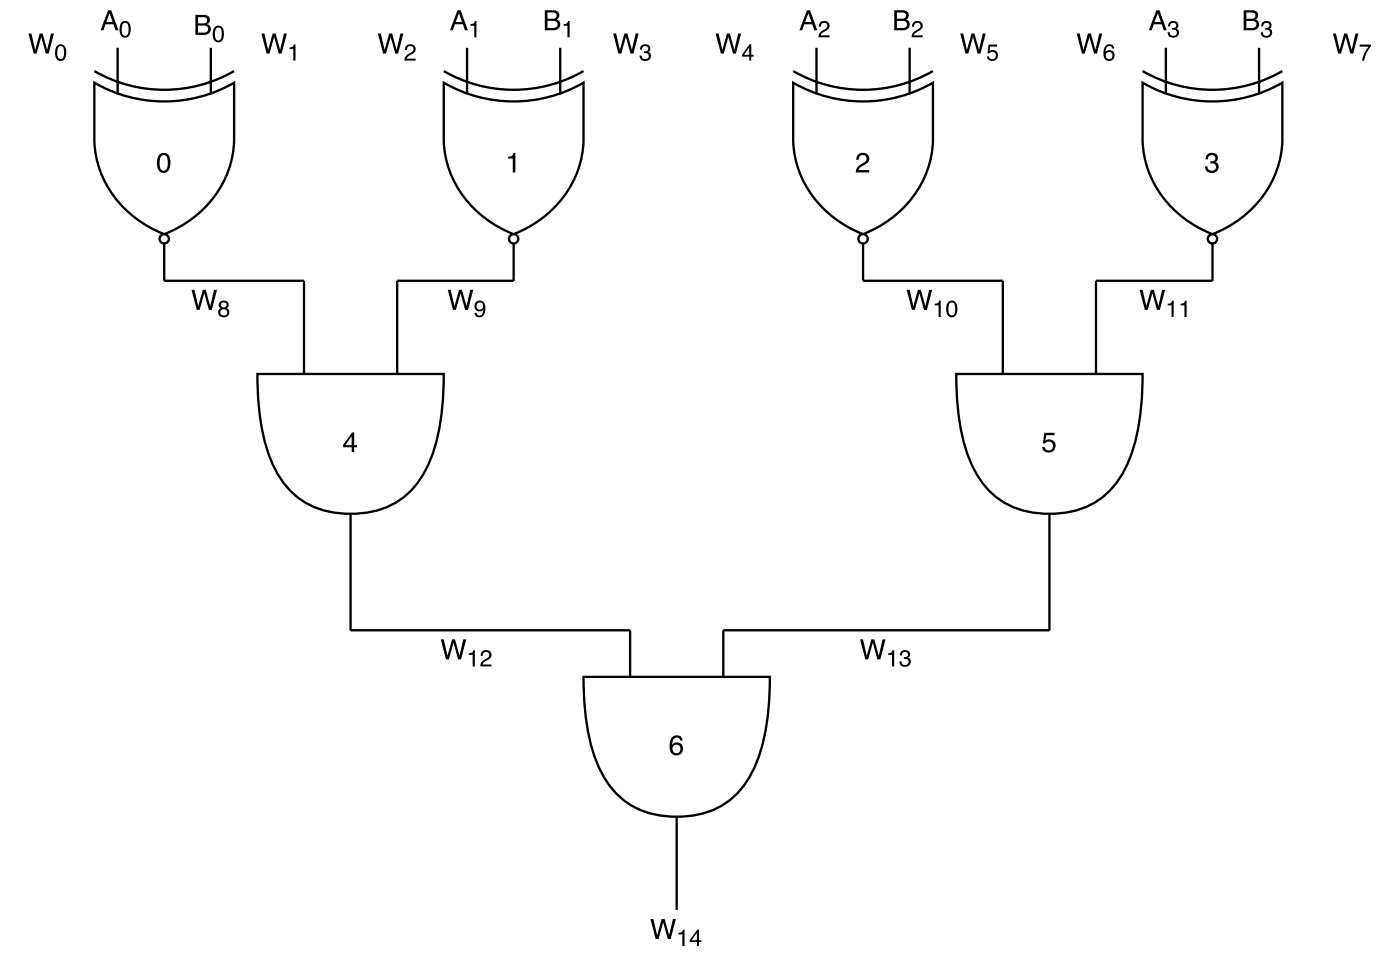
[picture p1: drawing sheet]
<svg xmlns="http://www.w3.org/2000/svg" width="212mm" height="145mm" viewBox="0 0 212 145" stroke-linecap="round" stroke-linejoin="round" font-family="sans-serif">
<path d="M14.3 12.5a21.2 21.2 0 0 0 21.2 0v8.8a16 16 0 0 1-10.6 14.2 16 16 0 0 1-10.6-14.2zM14.3 10.8a21.2 21.2 0 0 0 21.2 0M17.8 7.2v7.1M31.9 7.2v7.1M24.9 36.9v5.6" fill="none" stroke="#000" stroke-width=".35"/>
<circle cx="24.9" cy="36.2" r=".71" fill="#fff"/>
<circle cx="24.9" cy="36.2" r=".71" fill="none" stroke="#000" stroke-width=".35"/>
<path d="M67.2 12.5a21.2 21.2 0 0 0 21.2 0v8.8a16 16 0 0 1-10.6 14.2 16 16 0 0 1-10.6-14.2z" fill="#fff"/>
<path d="M67.2 12.5a21.2 21.2 0 0 0 21.2 0v8.8a16 16 0 0 1-10.6 14.2 16 16 0 0 1-10.6-14.2zM67.2 10.8a21.2 21.2 0 0 0 21.2 0M70.7 7.2v7.1M84.8 7.2v7.1M77.8 36.9v5.6" fill="none" stroke="#000" stroke-width=".35"/>
<circle cx="77.8" cy="36.2" r=".71" fill="#fff"/>
<circle cx="77.8" cy="36.2" r=".71" fill="none" stroke="#000" stroke-width=".35"/>
<path d="M120.1 12.5a21.2 21.2 0 0 0 21.2 0v8.8a16 16 0 0 1-10.6 14.2 16 16 0 0 1-10.6-14.2z" fill="#fff"/>
<path d="M120.1 12.5a21.2 21.2 0 0 0 21.2 0v8.8a16 16 0 0 1-10.6 14.2 16 16 0 0 1-10.6-14.2zM120.1 10.8a21.2 21.2 0 0 0 21.2 0M123.6 7.2v7.1M137.8 7.2v7.1M130.7 36.9v5.6" fill="none" stroke="#000" stroke-width=".35"/>
<circle cx="130.7" cy="36.2" r=".71" fill="#fff"/>
<circle cx="130.7" cy="36.2" r=".71" fill="none" stroke="#000" stroke-width=".35"/>
<path d="M173 12.5a21.2 21.2 0 0 0 21.2 0v8.8a16 16 0 0 1-10.6 14.2 16 16 0 0 1-10.6-14.2z" fill="#fff"/>
<path d="M173 12.5a21.2 21.2 0 0 0 21.2 0v8.8a16 16 0 0 1-10.6 14.2 16 16 0 0 1-10.6-14.2zM173 10.8a21.2 21.2 0 0 0 21.2 0M176.6 7.2v7.1M190.7 7.2v7.1M183.6 36.9v5.6" fill="none" stroke="#000" stroke-width=".35"/>
<circle cx="183.6" cy="36.2" r=".71" fill="#fff"/>
<circle cx="183.6" cy="36.2" r=".71" fill="none" stroke="#000" stroke-width=".35"/>
<path d="M39 56.6h28.2a34.3 34.3 0 0 1-2.4 13.9 12 12 0 0 1-11.7 7.3 12 12 0 0 1-11.7-7.3 30.2 30.2 0 0 1-2.4-11.5z" fill="#fff"/>
<path d="M39 56.6h28.2a34.3 34.3 0 0 1-2.4 13.9 12 12 0 0 1-11.7 7.3 12 12 0 0 1-11.7-7.3 30.2 30.2 0 0 1-2.4-11.5z" fill="none" stroke="#000" stroke-width=".35"/>
<path d="M144.8 56.6h28.2a34.3 34.3 0 0 1-2.4 13.9 12 12 0 0 1-11.7 7.3 12 12 0 0 1-11.7-7.3 30.2 30.2 0 0 1-2.3-11.5z" fill="#fff"/>
<path d="M144.8 56.6h28.2a34.3 34.3 0 0 1-2.4 13.9 12 12 0 0 1-11.7 7.3 12 12 0 0 1-11.7-7.3 30.2 30.2 0 0 1-2.3-11.5z" fill="none" stroke="#000" stroke-width=".35"/>
<path d="M88.4 102.5h28.2a34.3 34.3 0 0 1-2.4 13.8 12 12 0 0 1-11.7 7.3 12 12 0 0 1-11.7-7.3 30.2 30.2 0 0 1-2.4-11.4z" fill="#fff"/>
<path d="M24.9 42.5h21.1v14.1M77.8 42.5h-17.7v14.1M130.7 42.5h21.2v14.1M183.6 42.5h-17.6v14.1M53.1 77.8v17.6h42.3v7.1M158.9 77.8v17.6h-49.4v7.1M88.4 102.5h28.2a34.3 34.3 0 0 1-2.4 13.8 12 12 0 0 1-11.7 7.3 12 12 0 0 1-11.7-7.3 30.2 30.2 0 0 1-2.4-11.4zM102.5 123.6v14.2" fill="none" stroke="#000" stroke-width=".35"/>
<g fill="#000">
<path d="M4.3 5.1h.5l.5 2.4 .7-2.4h.5l.6 2.4 .6-2.4h.5l-.8 3h-.5l-.7-2.5-.7 2.5h-.4zM39.6 5.1h.4l.6 2.4 .7-2.4h.4l.7 2.4 .6-2.4h.4l-.7 3h-.5l-.7-2.5-.7 2.5h-.4zM43.8 7.2h.2a.46 .46 0 0 0 .5-.5h.3v2.5h-.4v-1.8h-.6zM57.2 5.1h.5l.5 2.4 .7-2.4h.5l.7 2.4 .5-2.4h.5l-.8 3h-.4l-.7-2.5-.7 2.5h-.5zM61.6 6.9a.81 .81 0 0 1 1.3 .2 .81 .81 0 0 1-.6 1.1l-.5 .3-.2 .4h1.3v.3h-1.6a1.39 1.39 0 0 1 1-1.3 .49 .49 0 0 0 .3-.7 .49 .49 0 0 0-.7-.2 .49 .49 0 0 0-.3 .6h-.3l.1-.4zM71.2 3.7l.2-.1a.46 .46 0 0 0 .5-.4h.3v2.4h-.4v-1.7h-.6zM85.4 3.7l.2-.1a.46 .46 0 0 0 .4-.4h.3v2.4h-.4v-1.7h-.5zM92.9 5.1h.4l.6 2.4 .7-2.4h.4l.7 2.4 .6-2.4h.4l-.8 3h-.4l-.7-2.5-.7 2.5h-.4zM97.2 6.9a.76 .76 0 0 1 .9-.2 .76 .76 0 0 1 .4 .9l-.3 .3a.77 .77 0 0 1 .3 1 .77 .77 0 0 1-1.1 .3 .74 .74 0 0 1-.5-.8h.3a.5 .5 0 0 0 .7 .5 .5 .5 0 0 0 .1-.8l-.5-.1v-.2a.44 .44 0 0 0 .6-.2 .44 .44 0 0 0-.1-.6 .44 .44 0 0 0-.6 .1l-.2 .4h-.3l.1-.3zM108.4 5.1h.4l.6 2.4 .7-2.4h.4l.7 2.4 .6-2.4h.4l-.8 3h-.4l-.7-2.5-.7 2.5h-.4zM124.3 3.3a.81 .81 0 0 1 1.3 .2 .81 .81 0 0 1-.6 1.2l-.5 .3-.2 .4h1.3v.2h-1.7a1.39 1.39 0 0 1 1.1-1.3 .49 .49 0 0 0 .2-.6 .49 .49 0 0 0-.6-.2 .49 .49 0 0 0-.3 .6h-.3l.1-.4zM138.4 3.3a.81 .81 0 0 1 1.3 .2 .81 .81 0 0 1-.6 1.2l-.5 .3-.2 .4h1.3v.2h-1.7a1.39 1.39 0 0 1 1.1-1.3 .49 .49 0 0 0 .2-.6 .49 .49 0 0 0-.6-.2 .49 .49 0 0 0-.3 .6h-.3l.1-.4z"/>
<path d="M145.4 5.1h.5l.5 2.4 .7-2.4h.5l.7 2.4 .5-2.4h.5l-.8 3h-.4l-.7-2.5-.8 2.5h-.4zM149.7 6.7h1.3v.3h-1l-.1 .7a.85 .85 0 0 1 1.3 .7 .85 .85 0 0 1-1.3 .8 .67 .67 0 0 1-.5-.7h.4a.55 .55 0 0 0 .8 .3 .55 .55 0 0 0 .1-.8 .55 .55 0 0 0-.9 .1h-.3zM163.1 5.1h.4l.6 2.4 .7-2.4h.4l.7 2.4 .6-2.4h.4l-.8 3h-.4l-.7-2.5-.7 2.5h-.4zM177.2 3.3a.76 .76 0 0 1 .8-.1 .76 .76 0 0 1 .4 .8l-.3 .3a.77 .77 0 0 1 .3 1.1 .77 .77 0 0 1-1 .3 .74 .74 0 0 1-.6-.8h.3a.5 .5 0 0 0 .7 .5 .5 .5 0 0 0 .1-.9h-.4v-.3a.44 .44 0 0 0 .6-.1 .44 .44 0 0 0-.1-.6 .44 .44 0 0 0-.6 0l-.2 .5h-.3v-.3zM191.3 3.3a.76 .76 0 0 1 .9-.1 .76 .76 0 0 1 .3 .8l-.3 .3a.77 .77 0 0 1 .4 1.1 .77 .77 0 0 1-1.1 .3 .74 .74 0 0 1-.6-.8h.4a.5 .5 0 0 0 .7 .5 .5 .5 0 0 0 .1-.9h-.5v-.3a.44 .44 0 0 0 .6-.1 .44 .44 0 0 0-.1-.6 .44 .44 0 0 0-.6 0l-.2 .5h-.3v-.3zM201.9 5.1h.4l.6 2.4 .7-2.4h.4l.7 2.4 .6-2.4h.4l-.8 3h-.4l-.7-2.5-.7 2.5h-.4zM205.9 6.7h1.7v.3l-.7 1.2-.3 1h-.3l.1-.7 .9-1.4h-1.4zM77 23.7l.5-.1 .3-.4h.3v2.9h-.4v-2.1h-.7zM130 23.4a.97 .97 0 0 1 1.5 .2 .97 .97 0 0 1-.6 1.4l-.6 .4-.3 .4h1.6v.3h-2a1.6 1.6 0 0 1 1.3-1.5 .6 .6 0 0 0 .3-.8 .6 .6 0 0 0-.7-.3 .6 .6 0 0 0-.4 .7h-.4v-.5zM182.9 23.3a.92 .92 0 0 1 1-.1 .92 .92 0 0 1 .5 .9l-.3 .4a.88 .88 0 0 1 .4 1.1 .88 .88 0 0 1-1 .6 .91 .91 0 0 1-1-1h.4a.61 .61 0 0 0 .8 .7 .61 .61 0 0 0 .1-1.1l-.5-.1v-.3a.5 .5 0 0 0 .8-.5 .5 .5 0 0 0-.8-.4 .56 .56 0 0 0-.4 .6h-.3v-.4zM29 43.9h.5l.5 2.5 .7-2.5h.5l.6 2.5 .6-2.5h.5l-.8 3h-.5l-.7-2.5-.7 2.5h-.4zM67.8 43.9h.5l.5 2.5 .7-2.5h.5l.6 2.5 .6-2.5h.5l-.8 3h-.5l-.7-2.5-.7 2.5h-.4z"/>
<path d="M137.3 43.9h.5l.5 2.5 .7-2.5h.5l.6 2.5 .6-2.5h.5l-.8 3h-.5l-.7-2.5-.7 2.5h-.4zM172.6 43.9h.4l.6 2.5 .7-2.5h.4l.7 2.5 .6-2.5h.4l-.8 3h-.4l-.7-2.5-.7 2.5h-.4zM158.2 65.5h1.5v.4h-1.3l-.1 .8a1.02 1.02 0 0 1 1.6 .8 1.02 1.02 0 0 1-1.6 .9 .8 .8 0 0 1-.5-.7h.4a.65 .65 0 0 0 .9 .4 .65 .65 0 0 0 .3-1 .65 .65 0 0 0-1-.1l-.1 .1h-.4zM66.8 96.8h.4l.6 2.5 .7-2.5h.4l.7 2.5 .6-2.5h.4l-.8 3h-.4l-.7-2.5-.7 2.5h-.5zM130.3 96.8h.4l.6 2.5 .7-2.5h.4l.7 2.5 .6-2.5h.4l-.8 3h-.4l-.7-2.5-.7 2.5h-.5zM98.5 139.1h.4l.6 2.5 .7-2.5h.5l.6 2.5 .6-2.5h.5l-.8 3.1h-.5l-.7-2.5-.7 2.5h-.4z"/>
<path d="M8.7 6.8a.9 .9 0 0 1 1.1 .1 .9 .9 0 0 1 .2 1v.4a.84 .84 0 0 1-.8 .9 .84 .84 0 0 1-.8-.9v-.8zM8.9 7.1a1.64 1.64 0 0 0 .1 1.8h.3a1.49 1.49 0 0 0 .2-1.8 .46 .46 0 0 0-.6 0z"/>
<path d="M16.6 2l-.5 1.3h1zM16.4 1.5h.4l1.1 3.1h-.4l-.3-.9h-1.2l-.3 .9h-.5z"/>
<path d="M18.5 3.3a.9 .9 0 0 1 1 .1 .9 .9 0 0 1 .3 1v.3a.84 .84 0 0 1-.8 1 .84 .84 0 0 1-.9-.9l.1-.8zM18.7 3.6a1.64 1.64 0 0 0 .1 1.8h.3a1.49 1.49 0 0 0 .2-1.8 .46 .46 0 0 0-.6 0z"/>
<path d="M30 2.6v.9a1.5 1.5 0 0 0 1.3-.1l.1-.2a.49 .49 0 0 0-.2-.5 .49 .49 0 0 0-.5-.1zM30 3.9v1h.9a.55 .55 0 0 0 .6-.5 .55 .55 0 0 0-.7-.5zM29.6 2.3h1.3a.75 .75 0 0 1 .8 .4 .75 .75 0 0 1-.3 1 .86 .86 0 0 1 .5 1 .86 .86 0 0 1-1 .6h-1.3z"/>
<path d="M32.6 4a.9 .9 0 0 1 1 .1 .9 .9 0 0 1 .3 1v.3a.84 .84 0 0 1-.8 1 .84 .84 0 0 1-.9-.9l.1-.8zM32.8 4.3a1.64 1.64 0 0 0 .1 1.8h.3a1.49 1.49 0 0 0 .2-1.8 .46 .46 0 0 0-.6 0z"/>
<path d="M69.5 2l-.5 1.3h1zM69.3 1.5h.5l1.1 3.1h-.5l-.3-.9h-1.2l-.3 .9h-.5z"/>
<path d="M82.9 1.9v.9a1.5 1.5 0 0 0 1.3-.1l.1-.2a.49 .49 0 0 0-.1-.5 .49 .49 0 0 0-.6-.1zM82.9 3.2v1h.9a.55 .55 0 0 0 .6-.5 .55 .55 0 0 0-.7-.5zM82.5 1.5h1.3a.75 .75 0 0 1 .9 .5 .75 .75 0 0 1-.4 1 .86 .86 0 0 1 .5 1 .86 .86 0 0 1-1 .6h-1.3z"/>
<path d="M113.5 7.2l-.8 1.1h.8zM113.5 6.7h.3v1.6h.3v.3h-.3v.6h-.3v-.6h-1.1v-.3z"/>
<path d="M122.4 2l-.5 1.3h1zM122.2 1.5h.5l1.1 3.1h-.5l-.3-.9h-1.2l-.3 .9h-.4z"/>
<path d="M135.8 1.9v.9a1.5 1.5 0 0 0 1.3-.1l.1-.2a.49 .49 0 0 0-.1-.5 .49 .49 0 0 0-.5-.1zM135.8 3.2v1h.9a.55 .55 0 0 0 .7-.5 .55 .55 0 0 0-.8-.5zM135.4 1.5h1.3a.75 .75 0 0 1 .9 .5 .75 .75 0 0 1-.4 1 .86 .86 0 0 1 .5 1 .86 .86 0 0 1-1 .6h-1.3z"/>
<path d="M167.5 6.8a.73 .73 0 0 1 .8-.1 .73 .73 0 0 1 .4 .7h-.3a.51 .51 0 0 0-.6-.4 .51 .51 0 0 0-.3 .6l-.1 .3a.83 .83 0 0 1 1.2 0 .83 .83 0 0 1-.1 1.2 .83 .83 0 0 1-1.1-.1 1.88 1.88 0 0 1 .1-2.2zM167.5 8.4a.53 .53 0 0 0 1 0 .53 .53 0 0 0-1 0z"/>
<path d="M175.3 2l-.5 1.3h1zM175.1 1.5h.5l1.1 3.1h-.5l-.3-.9h-1.2l-.3 .9h-.4z"/>
<path d="M188.7 1.9v.9a1.5 1.5 0 0 0 1.3-.1l.1-.2a.49 .49 0 0 0-.1-.5 .49 .49 0 0 0-.5-.1zM188.7 3.2v1h.9a.55 .55 0 0 0 .7-.5 .55 .55 0 0 0-.7-.5zM188.3 1.5h1.3a.75 .75 0 0 1 .9 .5 .75 .75 0 0 1-.4 1 .86 .86 0 0 1 .5 1 .86 .86 0 0 1-1 .6h-1.3z"/>
<path d="M24.2 23.3a1.01 1.01 0 0 1 1.1 0 1.01 1.01 0 0 1 .5 1 1.65 1.65 0 0 1-.7 1.9 1.04 1.04 0 0 1-1.3-1.2v-.9zM24.4 23.6a1.97 1.97 0 0 0 .2 2.2 .64 .64 0 0 0 .8-.7v-.8a.62 .62 0 0 0-.2-.7 .62 .62 0 0 0-.8 0z"/>
<path d="M33.4 46.2a.45 .45 0 0 0 .9 0 .45 .45 0 0 0-.9 0zM33.4 47.3a.5 .5 0 0 0 1 0 .5 .5 0 0 0-1 0zM33.3 45.7a.73 .73 0 0 1 1-.1 .73 .73 0 0 1 .2 .9l-.2 .2a.78 .78 0 0 1 .3 1.1 .78 .78 0 0 1-1.1 .2 .71 .71 0 0 1-.5-.7 .71 .71 0 0 1 .5-.6l-.2-.2-.2-.3z"/>
<path d="M72.1 45.8a.89 .89 0 0 1 1-.2 .89 .89 0 0 1 .4 1.1 1.07 1.07 0 0 1-1.1 1.3l-.3-.1-.2-.3v-.2h.3a.49 .49 0 0 0 .6 .4 .49 .49 0 0 0 .4-.6v-.3a.79 .79 0 0 1-1.2 0 .79 .79 0 0 1 .1-1.1zM72.2 46.3a.52 .52 0 0 0 1 0 .52 .52 0 0 0-1 0z"/>
<path d="M141.6 46h.2a.46 .46 0 0 0 .4-.5h.3v2.5h-.4v-1.8h-.5zM143.7 45.7a.9 .9 0 0 1 1 0 .9 .9 0 0 1 .3 1v.4a.84 .84 0 0 1-.8 .9 .84 .84 0 0 1-.9-.9v-.8zM143.9 45.9a1.64 1.64 0 0 0 0 1.8h.4a1.49 1.49 0 0 0 .2-1.8 .46 .46 0 0 0-.6 0z"/>
<path d="M176.8 46h.2a.46 .46 0 0 0 .5-.5h.2v2.5h-.3v-1.8h-.6zM178.8 46h.2a.46 .46 0 0 0 .5-.5h.2v2.5h-.3v-1.8h-.6z"/>
<path d="M53.3 66l-1 1.4h1zM53.3 65.5h.3v1.9h.5v.3h-.5v.7h-.3v-.7h-1.3v-.3z"/>
<path d="M71 98.9h.2a.46 .46 0 0 0 .5-.5h.2v2.5h-.3v-1.8h-.6zM73.1 98.6a.81 .81 0 0 1 1.2 .2 .81 .81 0 0 1-.5 1.2l-.5 .3-.2 .3h1.3v.3h-1.7a1.39 1.39 0 0 1 1.1-1.3 .49 .49 0 0 0 .2-.6 .49 .49 0 0 0-.6-.3 .49 .49 0 0 0-.3 .6h-.3v-.4z"/>
<path d="M134.5 98.9h.2a.46 .46 0 0 0 .5-.5h.2v2.5h-.3v-1.8h-.6zM136.5 98.6a.76 .76 0 0 1 .9-.1 .76 .76 0 0 1 .4 .8l-.3 .3a.77 .77 0 0 1 .3 1 .77 .77 0 0 1-1 .3 .74 .74 0 0 1-.6-.8h.3a.5 .5 0 0 0 .7 .6 .5 .5 0 0 0 .1-.9h-.4v-.3a.44 .44 0 0 0 .6-.2 .44 .44 0 0 0-.2-.6 .44 .44 0 0 0-.5 .1l-.2 .4h-.3v-.3z"/>
<path d="M101.9 111.5a.87 .87 0 0 1 .9-.2 .87 .87 0 0 1 .6 .8h-.4a.56 .56 0 0 0-.6-.5 .56 .56 0 0 0-.5 .6l-.1 .6a.98 .98 0 0 1 1.6 .2 .98 .98 0 0 1-1 1.4 1.11 1.11 0 0 1-1-1.4v-.3a1.65 1.65 0 0 1 .5-1.2zM101.8 113.4a.65 .65 0 0 0 1.3 0 .65 .65 0 0 0-1.3 0z"/>
<path d="M102.8 141.2h.2a.46 .46 0 0 0 .4-.4h.3v2.4h-.4v-1.7h-.5zM105.5 141.2l-.8 1.2h.8zM105.6 140.8h.3v1.6h.3v.2h-.3v.6h-.4v-.6h-1v-.3z"/>
</g>
</svg>
